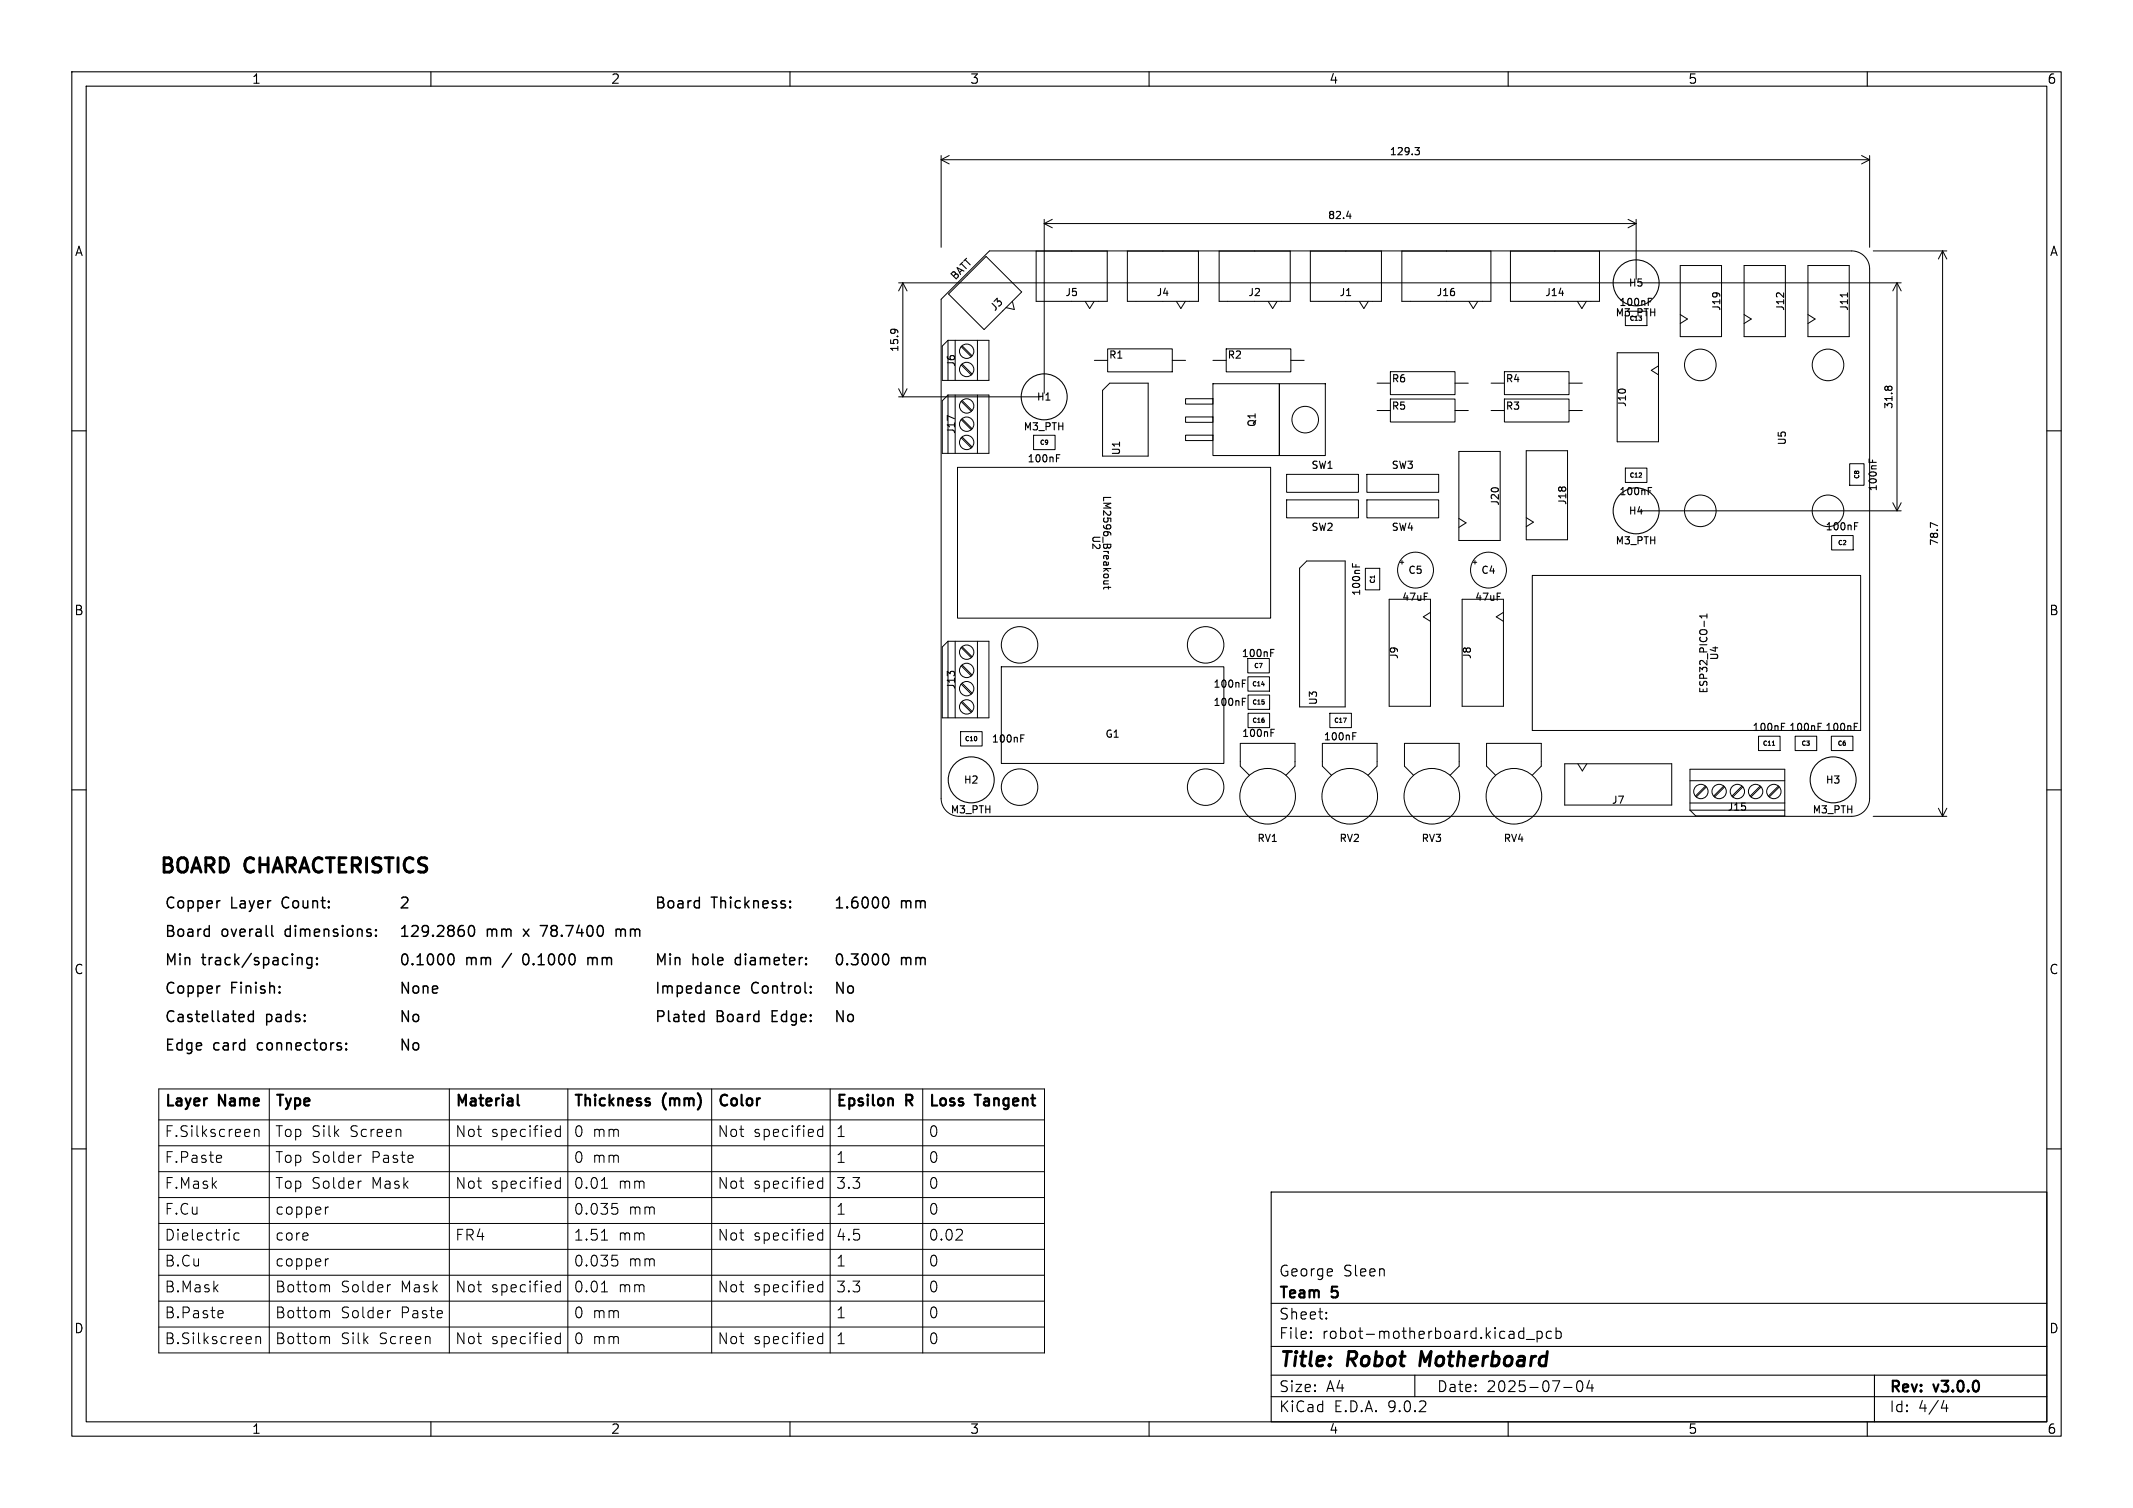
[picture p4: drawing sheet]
<svg xmlns="http://www.w3.org/2000/svg" width="297mm" height="210mm" viewBox="0 0 297 210" stroke-linecap="round" stroke-linejoin="round" font-family="sans-serif">
<defs><g id="words">
<g font-size="2.8">
<text x="22.1" y="122.6">BOARD</text>
<text x="34.2" y="122.6">CHARACTERISTICS</text>
<text x="178" y="190.9">Title:</text>
<text x="187.7" y="190.9">Robot</text>
<text x="198.6" y="190.9">Motherboard</text>
</g>
<g font-size="2.1">
<text x="22.9" y="127">Copper</text>
<text x="22.9" y="130.9">Board</text>
<text x="30.8" y="130.9">overall</text>
<text x="32.1" y="127">Layer</text>
<text x="39.5" y="127">Count:</text>
<text x="39.9" y="130.9">dimensions:</text>
<text x="55.5" y="127">2</text>
<text x="55.5" y="130.9">129.2860</text>
<text x="67.7" y="130.9">mm</text>
<text x="73.1" y="130.9">x</text>
<text x="75.8" y="130.9">78.7400</text>
<text x="86.5" y="130.9">mm</text>
<text x="91.1" y="127">Board</text>
<text x="99" y="127">Thickness:</text>
<text x="116" y="127">1.6000</text>
<text x="125.3" y="127">mm</text>
<text x="22.9" y="134.9">Min</text>
<text x="28.1" y="134.9">track/spacing:</text>
<text x="55.5" y="134.9">0.1000</text>
<text x="64.8" y="134.9">mm</text>
<text x="70.3" y="134.9">/</text>
<text x="73.3" y="134.9">0.1000</text>
<text x="82.6" y="134.9">mm</text>
<text x="91.1" y="134.9">Min</text>
<text x="96.3" y="134.9">hole</text>
<text x="102.6" y="134.9">diameter:</text>
<text x="116" y="134.9">0.3000</text>
<text x="125.3" y="134.9">mm</text>
<text x="22.9" y="142.8">Castellated</text>
<text x="22.9" y="138.8">Copper</text>
<text x="32.1" y="138.8">Finish:</text>
<text x="36.9" y="142.8">pads:</text>
<text x="55.5" y="142.8">No</text>
<text x="55.5" y="138.8">None</text>
<text x="91.1" y="138.8">Impedance</text>
<text x="91.1" y="142.8">Plated</text>
<text x="99.7" y="142.8">Board</text>
<text x="104.5" y="138.8">Control:</text>
<text x="107.6" y="142.8">Edge:</text>
<text x="116" y="138.8">No</text>
<text x="116" y="142.8">No</text>
<text x="22.9" y="146.8">Edge</text>
<text x="29.7" y="146.8">card</text>
<text x="36" y="146.8">connectors:</text>
<text x="55.5" y="146.8">No</text>
<text x="22.9" y="154.8">Layer</text>
<text x="30.5" y="154.8">Name</text>
<text x="38.2" y="154.8">Type</text>
<text x="63.3" y="154.8">Material</text>
<text x="79.8" y="154.8">Thickness</text>
<text x="92.3" y="154.8">(mm)</text>
<text x="99.8" y="154.8">Color</text>
<text x="116.3" y="154.8">Epsilon</text>
<text x="126.2" y="154.8">R</text>
<text x="129.2" y="154.8">Loss</text>
<text x="136" y="154.8">Tangent</text>
<text x="22.9" y="158.5">F.Silkscreen</text>
<text x="38.2" y="158.5">Top Silk</text>
<text x="48.5" y="158.5">Screen</text>
<text x="63.3" y="158.5">Not</text>
<text x="68.2" y="158.5">specified</text>
<text x="79.8" y="158.5">0 mm</text>
<text x="99.8" y="158.5">Not</text>
<text x="104.8" y="158.5">specified</text>
<text x="116.3" y="158.5">1</text>
<text x="129.2" y="158.5">0</text>
<text x="22.9" y="162.1">F.Paste</text>
<text x="22.9" y="165.7">F.Mask</text>
<text x="38.2" y="165.7">Top Solder</text>
<text x="38.2" y="162.1">Top Solder</text>
<text x="51.5" y="165.7">Mask</text>
<text x="51.5" y="162.1">Paste</text>
<text x="63.3" y="165.7">Not</text>
<text x="68.2" y="165.7">specified</text>
<text x="79.8" y="165.7">0.01</text>
<text x="79.8" y="162.1">0 mm</text>
<text x="86" y="165.7">mm</text>
<text x="99.8" y="165.7">Not</text>
<text x="104.8" y="165.7">specified</text>
<text x="116.3" y="165.7">3.3</text>
<text x="116.3" y="162.1">1</text>
<text x="129.2" y="162.1">0</text>
<text x="129.2" y="165.7">0</text>
<text x="22.9" y="172.9">Dielectric</text>
<text x="22.9" y="169.3">F.Cu</text>
<text x="38.2" y="169.3">copper</text>
<text x="38.2" y="172.9">core</text>
<text x="63.3" y="172.9">FR4</text>
<text x="79.8" y="172.9">1.51</text>
<text x="79.8" y="169.3">0.035</text>
<text x="86" y="172.9">mm</text>
<text x="87.4" y="169.3">mm</text>
<text x="99.8" y="172.9">Not</text>
<text x="104.8" y="172.9">specified</text>
<text x="116.3" y="172.9">4.5</text>
<text x="116.3" y="169.3">1</text>
<text x="129.2" y="172.9">0.02</text>
<text x="129.2" y="169.3">0</text>
<text x="22.9" y="176.5">B.Cu</text>
<text x="38.2" y="176.5">copper</text>
<text x="79.8" y="176.5">0.035</text>
<text x="87.4" y="176.5">mm</text>
<text x="116.3" y="176.5">1</text>
<text x="129.2" y="176.5">0</text>
<text x="178" y="178">George</text>
<text x="187" y="178">Sleen</text>
<text x="22.9" y="180.1">B.Mask</text>
<text x="22.9" y="183.8">B.Paste</text>
<text x="38.2" y="180.1">Bottom</text>
<text x="38.2" y="183.8">Bottom</text>
<text x="47.3" y="180.1">Solder</text>
<text x="47.3" y="183.8">Solder</text>
<text x="55.6" y="180.1">Mask</text>
<text x="55.6" y="183.8">Paste</text>
<text x="63.3" y="180.1">Not</text>
<text x="68.2" y="180.1">specified</text>
<text x="79.8" y="180.1">0.01</text>
<text x="79.8" y="183.8">0 mm</text>
<text x="86" y="180.1">mm</text>
<text x="99.8" y="180.1">Not</text>
<text x="104.8" y="180.1">specified</text>
<text x="116.3" y="183.8">1</text>
<text x="116.3" y="180.1">3.3</text>
<text x="129.2" y="180.1">0</text>
<text x="129.2" y="183.8">0</text>
<text x="178" y="184">Sheet:</text>
<text x="178" y="181.2">Team</text>
<text x="185.5" y="181.2">5</text>
<text x="22.9" y="187.4">B.Silkscreen</text>
<text x="38.2" y="187.4">Bottom</text>
<text x="47.3" y="187.4">Silk</text>
<text x="52.6" y="187.4">Screen</text>
<text x="63.3" y="187.4">Not</text>
<text x="68.2" y="187.4">specified</text>
<text x="79.8" y="187.4">0 mm</text>
<text x="99.8" y="187.4">Not</text>
<text x="104.8" y="187.4">specified</text>
<text x="116.3" y="187.4">1</text>
<text x="129.2" y="187.4">0</text>
<text x="178" y="186.7">File:</text>
<text x="184.1" y="186.7">robot-motherboard.kicad_pcb</text>
<text x="178" y="196.9">KiCad</text>
<text x="178" y="194.1">Size:</text>
<text x="184.7" y="194.1">A4</text>
<text x="185.7" y="196.9">E.D.A.</text>
<text x="193.3" y="196.9">9.0.2</text>
<text x="200" y="194.1">Date:</text>
<text x="207" y="194.1">2025-07-04</text>
<text x="263" y="194.3">Rev:</text>
<text x="263" y="196.9">Id:</text>
<text x="267.1" y="196.9">4/4</text>
<text x="269.4" y="194.3">v3.0.0</text>
</g>
<g font-size="1.8">
<text x="35" y="11.9">1</text>
<text x="85" y="11.9">2</text>
<text x="135" y="11.9">3</text>
<text x="185" y="11.9">4</text>
<text x="235" y="11.9">5</text>
<text x="285" y="11.9">6</text>
<text x="10.3" y="35.9">A</text>
<text x="285.4" y="35.9">A</text>
<text x="10.3" y="85.9">B</text>
<text x="285.3" y="85.9">B</text>
<text x="10.3" y="135.9">C</text>
<text x="285.3" y="135.9">C</text>
<text x="10.3" y="185.9">D</text>
<text x="285.3" y="185.9">D</text>
<text x="35" y="199.9">1</text>
<text x="85" y="199.9">2</text>
<text x="135" y="199.9">3</text>
<text x="185" y="199.9">4</text>
<text x="235" y="199.9">5</text>
<text x="285" y="199.9">6</text>
</g>
<g font-size="1.4">
<text x="193.4" y="21.8">129.3</text>
<text x="184.8" y="30.7">82.4</text>
<text x="133.1" y="39.3" transform="rotate(-45 133.1 39.3)">BATT</text>
<text x="148.2" y="41.4">J5</text>
<text x="160.9" y="41.4">J4</text>
<text x="173.7" y="41.4">J2</text>
<text x="186.4" y="41.4">J1</text>
<text x="199.9" y="41.4">J16</text>
<text x="215.1" y="41.4">J14</text>
<text x="226.7" y="40.1">H5</text>
<text x="138.6" y="43.6" transform="rotate(-45 138.6 43.6)">J3</text>
<text x="224.9" y="44.3">M3_PTH</text>
<text x="225.4" y="42.8">100nF</text>
<text x="239.7" y="43.4" transform="rotate(-90 239.7 43.4)">J19</text>
<text x="248.6" y="43.4" transform="rotate(-90 248.6 43.4)">J12</text>
<text x="257.5" y="43.4" transform="rotate(-90 257.5 43.4)">J11</text>
<text x="125.3" y="49.1" transform="rotate(-90 125.3 49.1)">15.9</text>
<text x="133.2" y="51.2" transform="rotate(-90 133.2 51.2)">J6</text>
<text x="154.3" y="50.1">R1</text>
<text x="170.8" y="50.1">R2</text>
<text x="193.7" y="53.5">R6</text>
<text x="209.6" y="53.5">R4</text>
<text x="144.3" y="56">H1</text>
<text x="175" y="59.6" transform="rotate(-90 175 59.6)">Q1</text>
<text x="193.7" y="57.3">R5</text>
<text x="209.6" y="57.3">R3</text>
<text x="226.6" y="56.8" transform="rotate(-90 226.6 56.8)">J10</text>
<text x="263.7" y="57.1" transform="rotate(-90 263.7 57.1)">31.8</text>
<text x="133.2" y="60.5" transform="rotate(-90 133.2 60.5)">J17</text>
<text x="142.4" y="60.1">M3_PTH</text>
<text x="143" y="64.6">100nF</text>
<text x="156.2" y="63.5" transform="rotate(-90 156.2 63.5)">U1</text>
<text x="182.5" y="65.5">SW1</text>
<text x="193.7" y="65.5">SW3</text>
<text x="248.9" y="62.1" transform="rotate(-90 248.9 62.1)">U5</text>
<text x="153.4" y="68.9" transform="rotate(90 153.4 68.9)">LM2596_Breakout</text>
<text x="208.9" y="70.5" transform="rotate(-90 208.9 70.5)">J20</text>
<text x="218.3" y="70.4" transform="rotate(-90 218.3 70.4)">J18</text>
<text x="225.4" y="69.2">100nF</text>
<text x="226.7" y="71.9">H4</text>
<text x="261.5" y="68.5" transform="rotate(-90 261.5 68.5)">100nF</text>
<text x="151.9" y="74.5" transform="rotate(90 151.9 74.5)">U2</text>
<text x="182.5" y="74.1">SW2</text>
<text x="193.7" y="74.1">SW4</text>
<text x="224.9" y="76">M3_PTH</text>
<text x="254.1" y="74.1">100nF</text>
<text x="270.1" y="76.1" transform="rotate(-90 270.1 76.1)">78.7</text>
<text x="189.6" y="83.1" transform="rotate(-90 189.6 83.1)">100nF</text>
<text x="195.1" y="83.9">47uF</text>
<text x="196" y="80.1">C5</text>
<text x="205.3" y="83.9">47uF</text>
<text x="206.2" y="80.1">C4</text>
<text x="168.9" y="96">100nF</text>
<text x="172.8" y="91.7">100nF</text>
<text x="194.9" y="91.9" transform="rotate(-90 194.9 91.9)">J9</text>
<text x="205" y="91.9" transform="rotate(-90 205 91.9)">J8</text>
<text x="239.4" y="92.1" transform="rotate(-90 239.4 92.1)">U4</text>
<text x="133.2" y="96.1" transform="rotate(-90 133.2 96.1)">J13</text>
<text x="168.9" y="98.5">100nF</text>
<text x="183.6" y="98.3" transform="rotate(-90 183.6 98.3)">U3</text>
<text x="237.9" y="96.7" transform="rotate(-90 237.9 96.7)">ESP32_PICO-1</text>
<text x="138" y="103.6">100nF</text>
<text x="153.8" y="102.9">G1</text>
<text x="172.8" y="102.8">100nF</text>
<text x="184.2" y="103.3">100nF</text>
<text x="243.9" y="102">100nF</text>
<text x="249" y="102">100nF</text>
<text x="254.1" y="102">100nF</text>
<text x="132.3" y="113.5">M3_PTH</text>
<text x="134.1" y="109.3">H2</text>
<text x="224.3" y="112.1">J7</text>
<text x="240.5" y="113.1">J15</text>
<text x="252.3" y="113.5">M3_PTH</text>
<text x="254.1" y="109.3">H3</text>
<text x="175" y="117.5">RV1</text>
<text x="186.4" y="117.5">RV2</text>
<text x="197.8" y="117.5">RV3</text>
<text x="209.3" y="117.5">RV4</text>
</g>
<g font-size=".8">
<text x="226.9" y="44.8">C13</text>
<text x="144.8" y="62.1">C9</text>
<text x="226.9" y="66.6">C12</text>
<text x="259" y="66.7" transform="rotate(-90 259 66.7)">C8</text>
<text x="255.9" y="76">C2</text>
<text x="191.5" y="81.3" transform="rotate(-90 191.5 81.3)">C1</text>
<text x="174.3" y="95.7">C14</text>
<text x="174.6" y="93.1">C7</text>
<text x="174.3" y="98.2">C15</text>
<text x="174.3" y="100.8">C16</text>
<text x="185.7" y="100.8">C17</text>
<text x="134.3" y="103.3">C10</text>
<text x="245.4" y="104">C11</text>
<text x="250.8" y="104">C3</text>
<text x="255.8" y="104">C6</text>
</g>
</g></defs>
<g fill="none" stroke="#000" stroke-width=".15">
<path d="M10 10h277v190h-277zM12 12h273v186h-273zM60 10v2M110 10v2M160 10v2M210 10v2M260 10v2M187.5 30.1h.6M188 29.8v.6M197 20.5h.6l-.3 .4 .3 .1v.4l-.2 .1h-.2M124.4 45.9l.2 .1M124.9 46a.78 .78 0 0 0-.8-.1l-.1 .1"/>
<path d="M229.5 42h.3M229.5 41.5h.5M257.2 40.8v.6M262.4 54l.2-.2 .3 .2 .1-.2h.3l.1 .2M10 60h2M147.1 63.8h.3M147.1 63.3h.5M188.3 78.5v.5M188.8 78.6v.4M229.5 68.4h.3M229.5 67.9h.5M258.2 73.3h.4"/>
<path d="M258.2 72.8h.5M260.3 63.9v.5M260.7 64.1v.3M269.8 73.2l-1-.4v.7M285 60h2M153.7 81.3h.6M154.3 80.9h-.6v.3l.1 .1M154.3 81.7v.3M154.7 81.8h-.9l-.1 .2M173 95.2h.3M173 94.7h.5M173 97.7h.3"/>
<path d="M173 97.2h.5M176.9 90.9h.4M176.9 90.4h.5M198.3 82.6h.5M208.5 82.6h.5M237.3 86.5v.8M237.7 85.5v.6M237.7 85.8h-1l.3 .3M10 110h2M142.1 102.8h.4M142.1 102.3h.5M177 102h.3"/>
<path d="M177 101.6h.4M188.4 102.5h.3M188.4 102h.4M248.1 101.2h.3M248.1 100.7h.4M253.2 101.2h.3M253.2 100.7h.4M258.2 101.2h.3M258.2 100.7h.5M285 110h2M10 160h2M177 166h108v32h-108z"/>
<path d="M285 160h2M60 198v2M110 198v2M160 198v2M177 194.5h108M177 191.5h108M177 187.5h108M177 181.5h108M182.5 186.3h.1l-.1 .1M182.5 186.3v.1M182.5 185.5v.1M182.5 185.5h.1l-.1 .1"/>
<path d="M184.7 183.6v.1M184.7 183.6h-.1l.1 .1M184.7 182.8v.1M184.7 182.8h-.1l.1 .1M197 191.5v3M210 198v2M211.7 185.4l.5 .1M212.2 184.9v1.5M212.2 186.3l-.5 .1M212.5 186.5h1.2M214 185.5l.5-.1 .2 .3v.4l-.1 .2-.1 .1-.5-.1M214 185.4v1.5"/>
<path d="M216 185.5l-.4-.1-.3 .3v.4l.2 .2 .1 .1 .4-.1M216.7 185.5l.4-.1 .3 .3v.4l-.2 .2-.1 .1-.4-.1M216.7 184.9v1.5M217.7 193.2h1.2M219.7 192.4a.36 .36 0 0 1 .6 .2 .77 .77 0 0 1-.4 1.2 1 1 0 0 1-.2-1.4zM221.3 192.2l-.3 1.1h.9M221.7 192.8v1M260 198v2M261 191.5v6.5M270.7 195l-.4 1.1h.9M271 195.6v1"/>
<circle cx="227.8" cy="39.4" r="3.2"/>
<circle cx="145.4" cy="55.3" r="3.2"/>
<circle cx="227.8" cy="71.1" r="3.2"/>
<circle cx="135.2" cy="108.6" r="3.2"/>
<circle cx="255.2" cy="108.6" r="3.2"/>
</g>
<g fill="none" stroke="#000" stroke-width=".4">
<path d="M23.8 119.6l-.3-.1h-.7v2M24.8 119.7a.68 .68 0 0 1 1.2 0M29.7 119.6l-.3-.1h-.7v2M31.6 119.7l-.5-.2h-.4v2M35.3 119.6a.69 .69 0 0 0-1 .1M36.2 119.5v2M37.3 119.5v2M41 119.6l-.2-.1h-.8v2M44.8 119.6a.69 .69 0 0 0-1 .1M45.4 119.5h1.2M46 119.5v2M48.2 119.5h-1v2"/>
<path d="M50.1 119.6l-.3-.1h-.8v2M51 119.5v2M53 119.5h-.7l-.3 .1M53.6 119.5h1.2M54.2 119.5v2M55.4 119.5v2M57.5 119.6a.69 .69 0 0 0-1 .1M59.4 119.5h-.7l-.3 .1M26.7 121.5l.6-2 .7 2M38 121.5l.7-2 .6 2M41.7 121.5l.7-2 .6 2M197.9 188.2l-.2 2"/>
</g>
<g fill="none" stroke="#000" stroke-width=".14">
<path d="M125.1 39.4h102.2M125.7 39.4v15.9M125.7 39.4l.6 1.1M125.7 39.4l-.6 1.1M131 21.7v12.7M131 22.2h129.3M131 22.2l1.2 .6M132.2 21.7l-1.2 .5M144.3 35v7h9.9v-7M145.4 30.5v24.3M145.4 31.1h82.4M145.4 31.1l1.1 .6"/>
<path d="M146.5 30.5l-1.1 .6M157 35v7h9.9v-7M169.8 35v7h9.9v-7M182.5 35v7h9.9v-7M195.2 35v7h12.4v-7M210.3 35v7h12.4v-7M226.7 30.5l1.1 .6M227.8 30.5v8.4M227.8 31.1l-1.1 .6M228.3 39.4h36.4M234 37h5.7v9.9h-5.7zM242.8 37h5.8v9.9h-5.8z"/>
<path d="M251.7 37h5.8v9.9h-5.8zM259.2 21.7l1.1 .5M260.3 21.7v12.7M260.3 22.2l-1.1 .6M260.8 34.9h10.3M264.1 39.4v31.7M264.1 39.4l.6 1.1M264.1 39.4l-.5 1.1M270.5 34.9v78.8M270.5 34.9l.6 1.2M270.5 34.9l-.6 1.2M125.1 54.1l.6 1.2"/>
<path d="M125.1 55.3h19.8M126.3 54.1l-.6 1.2M131 41.7l6.8-6.8h120a2.5 2.5 0 0 1 2.5 2.5v73.8a2.5 2.5 0 0 1-2.5 2.5h-124.3a2.5 2.5 0 0 1-2.5-2.5zM131.2 48.2l.8-.8h5.7v5.6h-6.5zM131.2 55.8l.8-.8h5.7v8.1h-6.5zM132 47.4v5.6M132 55v8.1M132.1 40.9l5.2-5.2 5 5-5.3 5.2zM133 47.4v5.6M133 55v8.1M133.8 48.3l1.4 1.4M133.8 50.8l1.4 1.4"/>
<path d="M133.8 55.9l1.4 1.4M133.8 58.4l1.4 1.4M134 48.2l1.4 1.4M134 50.7l1.4 1.4M134 55.8l1.4 1.4M134 58.3l1.4 1.4M136.1 47.4v5.6M136.1 55v8.1M141 42l.2 1.1-1.1-.3M151.1 42l.6 1 .7-1M152.4 50.2h1.8M153.5 54.4l1-1h5.4v10.1h-6.4z"/>
<path d="M154.2 48.6h9v3.2h-9zM163.2 50.2h1.9M163.8 42l.6 1 .7-1M165.1 55.5h3.8v.8h-3.8zM165.1 58.1h3.8v.7h-3.8zM168.9 53.4h9.2v10h-9.2zM168.9 50.2h1.8M170.7 48.6h9v3.2h-9zM176.6 42l.6 1 .6-1M178.1 53.4h6.4v10h-6.4zM179.7 50.2h1.9M189.3 42l.6 1 .6-1"/>
<path d="M191.7 53.4h1.9M191.7 57.2h1.9M193.6 55.6h9v3.2h-9zM193.6 51.8h9v3.2h-9zM202.6 53.4h1.8M202.6 57.2h1.8M204.5 42l.6 1 .7-1M207.6 53.4h1.9M207.6 57.2h1.9M209.5 55.6h9v3.2h-9zM209.5 51.8h9v3.2h-9zM218.5 53.4h1.8"/>
<path d="M218.5 57.2h1.8M219.6 42l.7 1 .6-1M225.2 49.1h5.7v12.4h-5.7zM226.3 43.3h3v2h-3zM230.9 51l-1 .6 1 .6M234 43.8l1 .6-1 .7M242.8 43.8l1 .6-1 .7M251.7 43.8l1 .6-1 .7M133.3 65.1h43.6v21h-43.6zM133.8 61l1.4 1.4M134 60.9l1.4 1.4M143.9 60.6h3v2h-3z"/>
<path d="M165.1 60.6h3.8v.8h-3.8zM179.1 69.6h10.1v2.5h-10.1zM179.1 66.1h10.1v2.5h-10.1zM181 79.1l1-1h5.3v20.3h-6.3zM190.1 79.1h2v3h-2zM190.3 69.6h10v2.5h-10zM190.3 66.1h10v2.5h-10zM195 78.3h.5M195.2 78.1v.5M203.1 62.9h5.8v12.4h-5.8zM203.1 72.2l1 .6-1 .6M205.1 78.3h.5"/>
<path d="M205.4 78.1v.5M212.5 62.8h5.8v12.4h-5.8zM212.5 72.1l1 .6-1 .6M226.3 65.2h3v2h-3zM228.3 71.1h36.4M255 74.6h3v2h-3zM257.6 64.6h2v3h-2zM263.6 70l.5 1.1M264.7 70l-.6 1.1M131.2 90.1l.8-.8h5.7v10.7h-6.5zM132 89.3v10.7M133 89.3v10.7"/>
<path d="M133.8 90.2l1.4 1.4M133.8 92.7l1.4 1.4M133.8 95.3l1.4 1.4M133.8 97.8l1.4 1.4M134 90.1l1.4 1.4M134 92.6l1.4 1.4M134 95.1l1.4 1.4M134 97.7l1.4 1.4M136.1 89.3v10.7M139.4 92.9h31v13.4h-31zM173.7 91.7h3v2h-3zM173.8 94.3h3v2h-3z"/>
<path d="M173.8 96.8h3v2h-3zM173.8 99.3h3v2h-3zM185.2 99.3h3v2h-3zM193.4 83.5h5.8v14.9h-5.8zM199.2 85.3l-1 .6 1 .6M203.6 83.5h5.7v14.9h-5.7zM209.3 85.3l-1 .6 1 .6M213.4 80.1h45.7v21.6h-45.7zM133.8 101.9h3v2h-3zM174 108l-1.3-1.3v-3.2h7.6v3.2l-1.3 1.3M185.4 108l-1.3-1.3v-3.2h7.6v3.2l-1.2 1.3M196.8 108l-1.2-1.3v-3.2h7.6v3.2l-1.3 1.3"/>
<path d="M208.3 108l-1.3-1.3v-3.2h7.6v3.2l-1.3 1.3M217.9 106.4h14.9v5.7h-14.9zM219.7 106.4l.6 1 .6-1M235.3 107.1h13.2v6.5h-12.4l-.8-.8zM235.3 108.7h13.2M235.3 111.8h13.2M235.3 112.8h13.2M237.5 109.5l-1.4 1.4M237.6 109.6l-1.4 1.4M240 109.5l-1.4 1.4M240.1 109.6l-1.4 1.4M242.6 109.5l-1.4 1.4"/>
<path d="M242.7 109.6l-1.4 1.4M244.9 102.5h3v2h-3zM245.1 109.5l-1.4 1.4M245.2 109.6l-1.4 1.4M246.8 103.8h.3M247.6 109.5l-1.4 1.4M247.8 109.6l-1.4 1.4M250 102.5h3v2h-3zM255 102.5h3v2h-3zM260.8 113.7h10.3M269.9 112.6l.6 1.1M271.1 112.6l-.6 1.1"/>
<path d="M22.1 159.6h123.3M22.1 151.7h123.3v36.7h-123.3zM22.1 156h123.3M35.4 157.4a.37 .37 0 0 1 .7 .1v.8M35.4 157.3v1M37.5 151.7v36.7M55.7 157.3l.1 1M62.6 151.7v36.7M78 157.3h-.4l-.3 .3v.4l.2 .2 .1 .1 .4-.1M78 156.8v1.5M79.1 151.7v36.7M99.1 151.7v36.7"/>
<path d="M114.6 156.8v1.5M114.6 157.3h-.5l-.3 .3v.4l.2 .2 .1 .1 .5-.1M115.6 151.7v36.7M128.5 151.7v36.7M22.1 174h123.3M22.1 166.8h123.3M22.1 177.6h123.3M22.1 163.2h123.3M22.1 170.4h123.3M30.6 160.9l.2 .1 .1 .2-.8 .2M30.8 161.8l-.2 .1M33.3 171.8l-.4-.1-.3 .3v.4l.1 .2 .2 .1 .4-.1"/>
<path d="M45.5 178.9l.3 .1 .1 .1v.8M45.7 168.1l-.2 .1-.2 .2M45.7 175.3l-.2 .1-.2 .2M50.3 164.5l-.3 .1M50.3 160.9l-.3 .1M54.4 178.9l-.4 .2M57.5 161v.2l-.7 .2M78 164.6l-.4-.1-.3 .3v.4l.2 .2 .1 .1 .4-.1M78 179l-.4-.1-.3 .3v.4l.2 .2 .1 .1 .4-.1M78 164v1.5M78 178.4v1.5M83.7 165.5h.9"/>
<path d="M83.7 172.7h.9M83.7 179.9h.9M85.2 167.6h.8M85.2 174.8h.8M85.4 168.2h.3l.3 .2v.4l-.1 .2-.5 .1M85.4 175.4h.3l.3 .3v.3l-.1 .2-.5 .1M114.6 164v1.5M114.6 171.2v1.5M114.6 178.4v1.5M114.6 164.6l-.5-.1-.3 .3v.4l.2 .2 .1 .1 .5-.1M114.6 171.8l-.5-.1-.3 .3v.4l.2 .2 .1 .1 .5-.1M114.6 179l-.5-.1-.3 .3v.4l.2 .2 .1 .1 .5-.1"/>
<path d="M133.9 171.3a.41 .41 0 0 1 0 .5l-.8 .9h.9M22.1 184.8h123.3M22.1 181.2h123.3M30.6 182.5l.4 .1 .1 .3-.7 .1M31 183.4l-.4 .1M35.6 186.3a.37 .37 0 0 1 .7 0v.8M35.6 186.1v1M45.5 186.1h.2l.2 .2v.8M45.5 182.5l.3 .1 .1 .1v.8M54.4 182.5l-.4 .2M59.8 186.2l.1 .9M61.5 182.6l.1 .3-.7 .1"/>
<path d="M78 186.2l-.4-.1-.3 .3v.4l.2 .3h.1h.4M78 185.6v1.5M114.6 185.6v1.5M114.6 186.2l-.5-.1-.3 .3v.4l.2 .3h.1h.5"/>
<circle cx="134.6" cy="59.1" r="1"/>
<circle cx="134.6" cy="51.5" r="1"/>
<circle cx="134.6" cy="56.5" r="1"/>
<circle cx="134.6" cy="48.9" r="1"/>
<circle cx="181.7" cy="58.4" r="1.85"/>
<circle cx="236.8" cy="50.8" r="2.2"/>
<circle cx="254.5" cy="50.8" r="2.2"/>
<circle cx="134.6" cy="61.6" r="1"/>
<circle cx="197.1" cy="79.4" r="2.5"/>
<circle cx="207.3" cy="79.4" r="2.5"/>
<circle cx="236.8" cy="71.1" r="2.2"/>
<circle cx="254.5" cy="71.1" r="2.2"/>
<circle cx="134.6" cy="95.9" r="1"/>
<circle cx="134.6" cy="98.4" r="1"/>
<circle cx="134.6" cy="93.4" r="1"/>
<circle cx="134.6" cy="90.8" r="1"/>
<circle cx="142" cy="89.8" r="2.54"/>
<circle cx="167.9" cy="89.8" r="2.54"/>
<circle cx="142" cy="109.6" r="2.54"/>
<circle cx="167.9" cy="109.6" r="2.54"/>
<circle cx="176.5" cy="110.9" r="3.9"/>
<circle cx="187.9" cy="110.9" r="3.9"/>
<circle cx="199.4" cy="110.9" r="3.9"/>
<circle cx="210.8" cy="110.9" r="3.9"/>
<circle cx="236.8" cy="110.2" r="1"/>
<circle cx="239.4" cy="110.2" r="1"/>
<circle cx="241.9" cy="110.2" r="1"/>
<circle cx="244.5" cy="110.2" r="1"/>
<circle cx="247" cy="110.2" r="1"/>
</g>
<g fill="none" stroke="#000" stroke-width=".2">
<path d="M29 129.4l.1 .1M29.1 128.9v1.5M29.1 130.3l-.1 .1M30.6 125.4l-.3 .1M30.6 137.3l-.3 .1M37.8 128.9v1.3l.3 .2M38.9 138.2h.1l-.1 .1M38.9 138.2h-.1l.1 .1M38.9 137.4v.1M38.9 138.2v.1M38.9 137.4h.1l-.1 .1M38.9 137.4h-.1l.1 .1"/>
<path d="M41.5 133.4l.1-.1 .4 .1 .1 .9M43.4 133.4l-.4-.1-.3 .3v.5l.1 .2h.2h.4M43.4 133.3v1.3a.41 .41 0 0 1-.6 .2M44.1 134.2l.1 .1h-.1M44.1 134.2v.1M44.1 133.4v.2M44.1 133.4l.1 .1-.1 .1M44.1 133.4v.1v.1M51.5 129.9l.2 .2-.1 .2-.1 .1M51.5 129.4l.1 .1M52.3 130.2l.1 .1-.1 .1M52.3 130.2v.1v.1"/>
<path d="M52.3 129.5v.1M52.3 130.2v.2M52.3 129.5h.1l-.1 .1M62.5 133a.36 .36 0 0 1 .4-.1 .36 .36 0 0 1 .2 .2 .77 .77 0 0 1-.4 1.2l-.2-.1M65.4 129a.36 .36 0 0 1 .6 .2 .77 .77 0 0 1-.4 1.2 1 1 0 0 1-.2-1.4zM81.9 133.3v1M82.1 133.3l-.2 .2M83.9 129.2l.1 .3-.1 .6M85.8 129.4v1M86 129.4l-.2 .1M97.2 125.4l.2 .1M97.4 124.9v1.5"/>
<path d="M97.4 126.4h-.2M102.2 137.8l.7-.1v-.3l-.5-.1-.2 .2 .1 .7 .1 .1 .5-.1M110 126.3l.1 .1h-.1M110 126.3l-.1 .1h.1M110 125.5v.1M110 126.3v.1M110 125.5l.1 .1h-.1M110 125.5l-.1 .1h.1M112.2 134.2l.1 .1h-.1M112.2 134.2v.1M112.2 133.4v.2M112.2 133.4l.1 .1-.1 .1"/>
<path d="M112.2 133.4v.1v.1M112.9 138.2v.1M112.9 138.2h-.1l.1 .1M112.9 137.4v.1M112.9 137.4h-.1l.1 .1M123 133a.36 .36 0 0 1 .4-.1 .36 .36 0 0 1 .3 .2 .77 .77 0 0 1-.5 1.2l-.2-.1M123 125.1a.36 .36 0 0 1 .4-.2 .36 .36 0 0 1 .3 .3 .77 .77 0 0 1-.5 1.2l-.2-.1M33.9 141.3l.1 .3-.7 .2M35.3 141.3h-.5l-.2 .2v.5l.1 .2 .1 .1 .5-.1M35.3 140.8v1.5M47.3 145.7l.3 .2-.1 .2-.2 .1M47.3 145.2l.2 .1"/>
<path d="M48.2 146.1h.1l-.1 .1M48.2 146.1h-.1l.1 .1M48.2 145.3v.1M48.2 146.1v.1M48.2 145.3l.1 .1h-.1M48.2 145.3l-.1 .1h.1M97.6 141.3h.4M98 140.8v1.5M98 142.2l-.4 .1"/>
</g>
<g fill="none" stroke="#000" stroke-width=".3">
<path d="M23.4 152.5v1.5M28.7 153h.1M31.3 152.5v1.5l-.8-1.5v1.5M38.6 152.5h.8M39 152.5v1.5M63.9 154v-1.5l.5 1 .5-1v1.5M66.9 152.5v1.2M70 152.5h-.1l.1 .1M70 152.5h.1l-.1 .1M70 152.5v.1M71.3 153l.1 1M71.4 153.9l-.2 .1"/>
<path d="M71.4 153.3l-.2 .1M72.1 152.5v1.2l.2 .3M80.2 152.5h.8M80.6 152.5v1.5M81.5 152.5v1.5M82.9 152.5h-.1l.1 .1M82.9 152.5v.1M84.9 152.5v1.5M89.9 153.2l.2 .3h.3l.1 .2-.1 .2-.1 .1-.4-.1M90.4 153h-.3l-.2 .2M92.7 152.2l-.3 .5M97.2 152.2l.2 .5"/>
<path d="M101.3 152.6a.52 .52 0 0 0-.8 .1M103.3 152.5v1.2M105.8 153h-.3M117.6 152.5h-.7v1.5M120.8 152.5v.1M120.8 152.5h.1l-.1 .1M121.5 152.5v1.2M123.8 153h.1h.4v1M127 152.6l-.2-.1h-.6v1.5M129.8 152.5v1.5M135.7 152.5h.9M136.1 152.5v1.5"/>
<path d="M143.8 152.5v1.2"/>
</g>
<use href="#words"/>
</svg>
